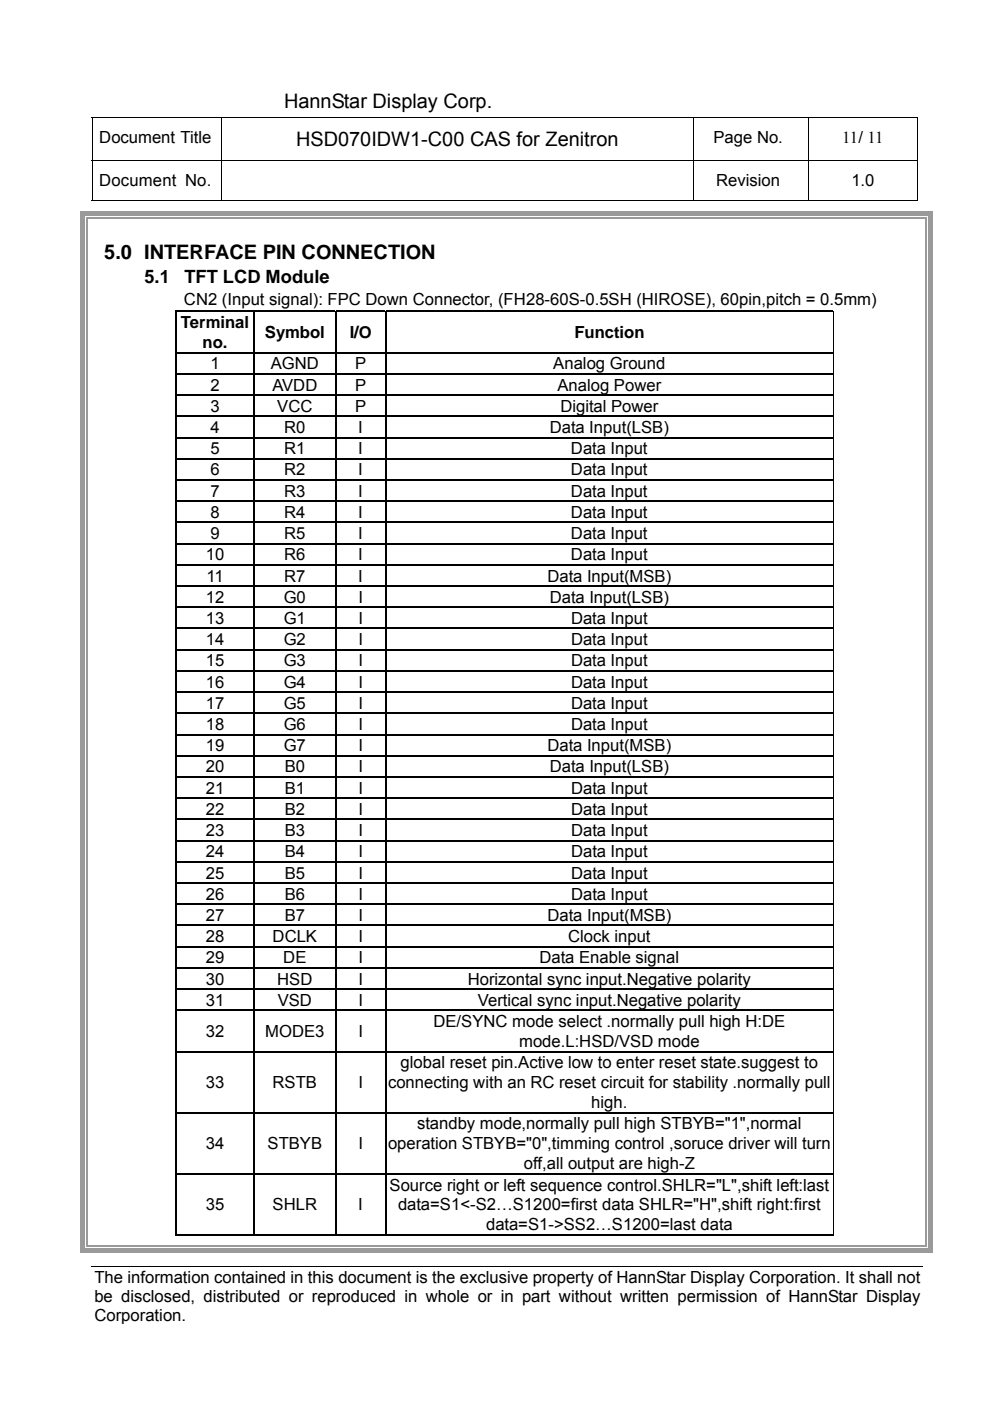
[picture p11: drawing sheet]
<svg xmlns="http://www.w3.org/2000/svg" width="210mm" height="297mm" viewBox="0 0 210 297" stroke-linecap="round" stroke-linejoin="round" font-family="sans-serif">
<defs><g id="words">
<g font-size="4.2">
<text x="60.2" y="22.8">HannStar Display Corp.</text>
<text x="62.8" y="30.9">HSD070IDW1-C00 CAS for Zenitron</text>
<text x="22.1" y="55">5.0 INTERFACE PIN CONNECTION</text>
</g>
<g font-size="3.9">
<text x="30.6" y="59.9">5.1</text>
<text x="39.1" y="59.9">TFT LCD Module</text>
</g>
<g font-size="3.5">
<text x="21.1" y="30.3">Document Title</text>
<text x="151.3" y="30.3">Page No.</text>
<text x="178.6" y="30.3">11/ 11</text>
<text x="21.1" y="39.5">Document No.</text>
<text x="151.8" y="39.5">Revision</text>
<text x="180.5" y="39.5">1.0</text>
<text x="39" y="64.8">CN2 (Input signal): FPC Down Connector, (FH28-60S-0.5SH (HIROSE), 60pin,pitch = 0.5mm)</text>
<text x="38.4" y="69.6">Terminal</text>
<text x="56.2" y="71.7">Symbol</text>
<text x="74.1" y="71.7">I/O</text>
<text x="121.8" y="71.7">Function</text>
<text x="42.9" y="73.8">no.</text>
<text x="44.6" y="78.3">1</text>
<text x="44.6" y="82.8">2</text>
<text x="57.4" y="78.3">AGND</text>
<text x="57.7" y="82.8">AVDD</text>
<text x="75.3" y="82.8">P</text>
<text x="75.3" y="78.3">P</text>
<text x="117.3" y="78.3">Analog Ground</text>
<text x="118.2" y="82.8">Analog Power</text>
<text x="44.6" y="87.3">3</text>
<text x="58.8" y="87.3">VCC</text>
<text x="75.3" y="87.3">P</text>
<text x="118.8" y="87.3">Digital Power</text>
<text x="44.6" y="91.8">4</text>
<text x="60.3" y="91.8">R0</text>
<text x="76" y="91.8">I</text>
<text x="116.6" y="91.8">Data Input(LSB)</text>
<text x="44.6" y="96.3">5</text>
<text x="44.6" y="100.8">6</text>
<text x="60.3" y="96.3">R1</text>
<text x="60.3" y="100.8">R2</text>
<text x="76" y="96.3">I</text>
<text x="76" y="100.8">I</text>
<text x="121.1" y="96.3">Data Input</text>
<text x="121.1" y="100.8">Data Input</text>
<text x="44.6" y="105.3">7</text>
<text x="60.3" y="105.3">R3</text>
<text x="76" y="105.3">I</text>
<text x="121.1" y="105.3">Data Input</text>
<text x="44.6" y="109.8">8</text>
<text x="60.3" y="109.8">R4</text>
<text x="76" y="109.8">I</text>
<text x="121.1" y="109.8">Data Input</text>
<text x="43.6" y="118.8">10</text>
<text x="44.6" y="114.3">9</text>
<text x="60.3" y="118.8">R6</text>
<text x="60.3" y="114.3">R5</text>
<text x="76" y="118.8">I</text>
<text x="76" y="114.3">I</text>
<text x="121.1" y="118.8">Data Input</text>
<text x="121.1" y="114.3">Data Input</text>
<text x="43.8" y="123.3">11</text>
<text x="60.3" y="123.3">R7</text>
<text x="76" y="123.3">I</text>
<text x="116.1" y="123.3">Data Input(MSB)</text>
<text x="43.6" y="127.8">12</text>
<text x="60.1" y="127.8">G0</text>
<text x="76" y="127.8">I</text>
<text x="116.6" y="127.8">Data Input(LSB)</text>
<text x="43.6" y="132.3">13</text>
<text x="43.6" y="136.8">14</text>
<text x="60.1" y="132.3">G1</text>
<text x="60.1" y="136.8">G2</text>
<text x="76" y="132.3">I</text>
<text x="76" y="136.8">I</text>
<text x="121.1" y="132.3">Data Input</text>
<text x="121.1" y="136.8">Data Input</text>
<text x="43.6" y="141.3">15</text>
<text x="60.1" y="141.3">G3</text>
<text x="76" y="141.3">I</text>
<text x="121.1" y="141.3">Data Input</text>
<text x="43.6" y="145.8">16</text>
<text x="60.1" y="145.8">G4</text>
<text x="76" y="145.8">I</text>
<text x="121.1" y="145.8">Data Input</text>
<text x="43.6" y="150.3">17</text>
<text x="43.6" y="154.8">18</text>
<text x="60.1" y="150.3">G5</text>
<text x="60.1" y="154.8">G6</text>
<text x="76" y="150.3">I</text>
<text x="76" y="154.8">I</text>
<text x="121.1" y="150.3">Data Input</text>
<text x="121.1" y="154.8">Data Input</text>
<text x="43.6" y="159.3">19</text>
<text x="60.1" y="159.3">G7</text>
<text x="76" y="159.3">I</text>
<text x="116.1" y="159.3">Data Input(MSB)</text>
<text x="43.6" y="163.8">20</text>
<text x="60.4" y="163.8">B0</text>
<text x="76" y="163.8">I</text>
<text x="116.6" y="163.8">Data Input(LSB)</text>
<text x="43.6" y="168.3">21</text>
<text x="43.6" y="172.8">22</text>
<text x="60.4" y="168.3">B1</text>
<text x="60.4" y="172.8">B2</text>
<text x="76" y="168.3">I</text>
<text x="76" y="172.8">I</text>
<text x="121.1" y="168.3">Data Input</text>
<text x="121.1" y="172.8">Data Input</text>
<text x="43.6" y="177.3">23</text>
<text x="60.4" y="177.3">B3</text>
<text x="76" y="177.3">I</text>
<text x="121.1" y="177.3">Data Input</text>
<text x="43.6" y="181.8">24</text>
<text x="60.4" y="181.8">B4</text>
<text x="76" y="181.8">I</text>
<text x="121.1" y="181.8">Data Input</text>
<text x="43.6" y="186.3">25</text>
<text x="43.6" y="190.8">26</text>
<text x="60.4" y="186.3">B5</text>
<text x="60.4" y="190.8">B6</text>
<text x="76" y="186.3">I</text>
<text x="76" y="190.8">I</text>
<text x="121.1" y="186.3">Data Input</text>
<text x="121.1" y="190.8">Data Input</text>
<text x="43.6" y="195.3">27</text>
<text x="60.4" y="195.3">B7</text>
<text x="76" y="195.3">I</text>
<text x="116.1" y="195.3">Data Input(MSB)</text>
<text x="43.6" y="199.7">28</text>
<text x="57.8" y="199.7">DCLK</text>
<text x="76" y="199.7">I</text>
<text x="120.5" y="199.7">Clock input</text>
<text x="43.6" y="204.3">29</text>
<text x="43.6" y="208.7">30</text>
<text x="58.8" y="208.7">HSD</text>
<text x="60.1" y="204.3">DE</text>
<text x="76" y="208.7">I</text>
<text x="76" y="204.3">I</text>
<text x="99.2" y="208.7">Horizontal sync input.Negative polarity</text>
<text x="114.4" y="204.3">Data Enable signal</text>
<text x="43.6" y="213.3">31</text>
<text x="58.9" y="213.3">VSD</text>
<text x="76" y="213.3">I</text>
<text x="101.3" y="213.3">Vertical sync input.Negative polarity</text>
<text x="43.6" y="219.9">32</text>
<text x="56.2" y="219.9">MODE3</text>
<text x="76" y="219.9">I</text>
<text x="91.9" y="217.7">DE/SYNC mode select .normally pull high H:DE</text>
<text x="110.1" y="222">mode.L:HSD/VSD mode</text>
<text x="84.9" y="226.5">global reset pin.Active low to enter reset state.suggest to</text>
<text x="43.6" y="230.7">33</text>
<text x="57.8" y="230.7">RSTB</text>
<text x="76" y="230.7">I</text>
<text x="82.3" y="230.7">connecting with an RC reset circuit for stability .normally pull</text>
<text x="88.5" y="239.4">standby mode,normally pull high STBYB=&quot;1&quot;,normal</text>
<text x="125.4" y="234.9">high.</text>
<text x="43.6" y="243.7">34</text>
<text x="56.7" y="243.7">STBYB</text>
<text x="76" y="243.7">I</text>
<text x="82.3" y="243.7">operation STBYB=&quot;0&quot;,timming control ,soruce driver will turn</text>
<text x="111.1" y="247.9">off,all output are high-Z</text>
<text x="43.6" y="256.6">35</text>
<text x="57.8" y="256.6">SHLR</text>
<text x="76" y="256.6">I</text>
<text x="82.6" y="252.4">Source right or left sequence control.SHLR=&quot;L&quot;,shift left:last</text>
<text x="84.4" y="256.6">data=S1&lt;-S2…S1200=first data SHLR=&quot;H&quot;,shift right:first</text>
<text x="103.1" y="260.9">data=S1-&gt;SS2…S1200=last data</text>
<text x="20" y="272">The information contained in this document is the exclusive property of HannStar Display Corporation. It shall not</text>
<text x="20" y="276">be disclosed, distributed or reproduced in whole or in part without written permission of HannStar Display</text>
<text x="20" y="280.1">Corporation.</text>
</g>
</g></defs>
<g fill="none" stroke="#000" stroke-width=".21">
<path d="M19.4 24.8h175.3M19.4 34.1h175.3M19.5 24.9v9.1M19.5 34.2v8.4M46.9 24.9v9.1M46.9 34.2v8.4M147 24.9v9.1M147 34.2v8.4M171.3 24.9v9.1M171.3 34.2v8.4M194.6 24.9v9.1M194.6 34.2v8.4"/>
<path d="M19.4 42.5h27.4M47 42.5h99.9M147.1 42.5h24.2M171.4 42.5h23.1M19.5 268.6h176.2"/>
</g>
<path d="M194.5 42.5h.2v.1h-.2z" fill="#000"/>
<g fill="#fff">
<path d="M19.5 268.7l.1 12.3z"/>
<path d="M19.5 280.9l176.1 .1z"/>
<path d="M195.6 268.7l.1 12.3z"/>
<path d="M195.6 280.9l.1 .1z"/>
</g>
<g fill="#000">
<path d="M37.2 65.9h.2v.3h-.2zM37.2 74.7h.2v.2h-.2zM37.2 79.1h.2v.3h-.2zM53.7 65.9h.3v.3h-.3zM53.7 74.7h.3v.2h-.3zM53.7 79.1h.3v.3h-.3zM71.1 65.9h.2v.3h-.2zM71.1 74.7h.2v.2h-.2zM71.1 79.1h.2v.3h-.2zM81.6 65.9h.3v.3h-.3zM81.6 74.7h.3v.2h-.3zM81.6 79.1h.3v.3h-.3z"/>
<path d="M176.6 65.9h.1v.3h-.1zM176.6 74.7h.1v.2h-.1zM176.6 79.1h.1v.3h-.1zM37.2 83.7h.2v.2h-.2zM37.2 88.1h.2v.3h-.2zM37.2 92.6h.2v.3h-.2zM37.2 97.1h.2v.3h-.2zM53.7 83.7h.3v.2h-.3zM53.7 88.1h.3v.3h-.3zM53.7 92.6h.3v.3h-.3zM53.7 97.1h.3v.3h-.3zM71.1 83.7h.2v.2h-.2z"/>
<path d="M71.1 88.1h.2v.3h-.2zM71.1 92.6h.2v.3h-.2zM71.1 97.1h.2v.3h-.2zM81.6 83.7h.3v.2h-.3zM81.6 88.1h.3v.3h-.3zM81.6 92.6h.3v.3h-.3zM81.6 97.1h.3v.3h-.3zM176.6 83.7h.1v.2h-.1zM176.6 88.1h.1v.3h-.1zM176.6 92.6h.1v.3h-.1zM176.6 97.1h.1v.3h-.1zM37.2 101.6h.2v.3h-.2z"/>
<path d="M37.2 106.1h.2v.3h-.2zM37.2 110.6h.2v.3h-.2zM37.2 115.1h.2v.3h-.2zM37.2 119.6h.2v.3h-.2zM53.7 101.6h.3v.3h-.3zM53.7 106.1h.3v.3h-.3zM53.7 110.6h.3v.3h-.3zM53.7 115.1h.3v.3h-.3zM53.7 119.6h.3v.3h-.3zM71.1 101.6h.2v.3h-.2zM71.1 106.1h.2v.3h-.2zM71.1 110.6h.2v.3h-.2z"/>
<path d="M71.1 115.1h.2v.3h-.2zM71.1 119.6h.2v.3h-.2zM81.6 101.6h.3v.3h-.3zM81.6 106.1h.3v.3h-.3zM81.6 110.6h.3v.3h-.3zM81.6 115.1h.3v.3h-.3zM81.6 119.6h.3v.3h-.3zM176.6 101.6h.1v.3h-.1zM176.6 106.1h.1v.3h-.1zM176.6 110.6h.1v.3h-.1zM176.6 115.1h.1v.3h-.1zM176.6 119.6h.1v.3h-.1z"/>
<path d="M37.2 124.1h.2v.3h-.2zM37.2 128.6h.2v.3h-.2zM37.2 133.1h.2v.3h-.2zM37.2 137.6h.2v.3h-.2zM53.7 124.1h.3v.3h-.3zM53.7 128.6h.3v.3h-.3zM53.7 133.1h.3v.3h-.3zM53.7 137.6h.3v.3h-.3zM71.1 124.1h.2v.3h-.2zM71.1 128.6h.2v.3h-.2zM71.1 133.1h.2v.3h-.2zM71.1 137.6h.2v.3h-.2z"/>
<path d="M81.6 124.1h.3v.3h-.3zM81.6 128.6h.3v.3h-.3zM81.6 133.1h.3v.3h-.3zM81.6 137.6h.3v.3h-.3zM176.6 124.1h.1v.3h-.1zM176.6 128.6h.1v.3h-.1zM176.6 133.1h.1v.3h-.1zM176.6 137.6h.1v.3h-.1zM37.2 142.1h.2v.3h-.2zM37.2 146.6h.2v.3h-.2zM37.2 151.1h.2v.3h-.2zM37.2 155.6h.2v.3h-.2z"/>
<path d="M53.7 142.1h.3v.3h-.3zM53.7 146.6h.3v.3h-.3zM53.7 151.1h.3v.3h-.3zM53.7 155.6h.3v.3h-.3zM71.1 142.1h.2v.3h-.2zM71.1 146.6h.2v.3h-.2zM71.1 151.1h.2v.3h-.2zM71.1 155.6h.2v.3h-.2zM81.6 142.1h.3v.3h-.3zM81.6 146.6h.3v.3h-.3zM81.6 151.1h.3v.3h-.3zM81.6 155.6h.3v.3h-.3z"/>
<path d="M176.6 142.1h.1v.3h-.1zM176.6 146.6h.1v.3h-.1zM176.6 151.1h.1v.3h-.1zM176.6 155.6h.1v.3h-.1zM37.2 160.1h.2v.3h-.2zM37.2 164.6h.2v.3h-.2zM37.2 169.1h.2v.3h-.2zM37.2 173.6h.2v.3h-.2zM37.2 178.1h.2v.3h-.2zM53.7 160.1h.3v.3h-.3zM53.7 164.6h.3v.3h-.3zM53.7 169.1h.3v.3h-.3z"/>
<path d="M53.7 173.6h.3v.3h-.3zM53.7 178.1h.3v.3h-.3zM71.1 160.1h.2v.3h-.2zM71.1 164.6h.2v.3h-.2zM71.1 169.1h.2v.3h-.2zM71.1 173.6h.2v.3h-.2zM71.1 178.1h.2v.3h-.2zM81.6 160.1h.3v.3h-.3zM81.6 164.6h.3v.3h-.3zM81.6 169.1h.3v.3h-.3zM81.6 173.6h.3v.3h-.3zM81.6 178.1h.3v.3h-.3z"/>
<path d="M176.6 160.1h.1v.3h-.1zM176.6 164.6h.1v.3h-.1zM176.6 169.1h.1v.3h-.1zM176.6 173.6h.1v.3h-.1zM176.6 178.1h.1v.3h-.1zM37.2 182.6h.2v.3h-.2zM37.2 187.1h.2v.3h-.2zM37.2 191.6h.2v.3h-.2zM37.2 196.1h.2v.3h-.2zM53.7 182.6h.3v.3h-.3zM53.7 187.1h.3v.3h-.3zM53.7 191.6h.3v.3h-.3z"/>
<path d="M53.7 196.1h.3v.3h-.3zM71.1 182.6h.2v.3h-.2zM71.1 187.1h.2v.3h-.2zM71.1 191.6h.2v.3h-.2zM71.1 196.1h.2v.3h-.2zM81.6 182.6h.3v.3h-.3zM81.6 187.1h.3v.3h-.3zM81.6 191.6h.3v.3h-.3zM81.6 196.1h.3v.3h-.3zM176.6 182.6h.1v.3h-.1zM176.6 187.1h.1v.3h-.1zM176.6 191.6h.1v.3h-.1z"/>
<path d="M176.6 196.1h.1v.3h-.1zM37.2 200.6h.2v.3h-.2zM37.2 205.1h.2v.3h-.2zM37.2 209.6h.2v.3h-.2zM37.2 214.1h.2v.3h-.2zM53.7 200.6h.3v.3h-.3zM53.7 205.1h.3v.3h-.3zM53.7 209.6h.3v.3h-.3zM53.7 214.1h.3v.3h-.3zM71.1 200.6h.2v.3h-.2zM71.1 205.1h.2v.3h-.2zM71.1 209.6h.2v.3h-.2z"/>
<path d="M71.1 214.1h.2v.3h-.2zM81.6 200.6h.3v.3h-.3zM81.6 205.1h.3v.3h-.3zM81.6 209.6h.3v.3h-.3zM81.6 214.1h.3v.3h-.3zM176.6 200.6h.1v.3h-.1zM176.6 205.1h.1v.3h-.1zM176.6 209.6h.1v.3h-.1zM176.6 214.1h.1v.3h-.1zM37.2 222.8h.2v.3h-.2zM37.2 235.8h.2v.3h-.2zM53.7 222.8h.3v.3h-.3z"/>
<path d="M53.7 235.8h.3v.3h-.3zM71.1 222.8h.2v.3h-.2zM71.1 235.8h.2v.3h-.2zM81.6 222.8h.3v.3h-.3zM81.6 235.8h.3v.3h-.3zM176.6 222.8h.1v.3h-.1zM176.6 235.8h.1v.3h-.1zM37.2 248.8h.2v.2h-.2zM53.7 248.8h.3v.2h-.3zM71.1 248.8h.2v.2h-.2zM81.6 248.8h.3v.2h-.3zM176.6 248.8h.1v.2h-.1z"/>
</g>
<g fill="none" stroke="#000" stroke-width=".25">
<path d="M37.2 66h16.5M37.3 66.2v8.5M37.3 74.9v4.2M37.3 79.4v4.3M37.4 74.8h16.3M37.4 79.3h16.3M53.9 66.2v8.5M53.9 74.9v4.2M53.9 79.4v4.3M54 66h17.1M54 74.8h17.1M54 79.3h17.1"/>
<path d="M71.2 66.2v8.5M71.2 74.9v4.2M71.2 79.4v4.3M71.3 66h10.3M71.3 74.8h10.3M71.3 79.3h10.3M81.8 66.2v8.5M81.8 74.9v4.2M81.8 79.4v4.3M81.9 66h94.7M81.9 74.8h94.7M81.9 79.3h94.7"/>
<path d="M37.3 83.9v4.2M37.3 88.4v4.2M37.3 92.9v4.2M37.3 97.4v4.2M37.4 83.8h16.3M37.4 88.3h16.3M37.4 92.8h16.3M37.4 97.3h16.3M53.9 83.9v4.2M53.9 88.4v4.2M53.9 92.9v4.2M53.9 97.4v4.2"/>
<path d="M54 83.8h17.1M54 88.3h17.1M54 92.8h17.1M54 97.3h17.1M71.2 83.9v4.2M71.2 88.4v4.2M71.2 92.9v4.2M71.2 97.4v4.2M71.3 83.8h10.3M71.3 88.3h10.3M71.3 92.8h10.3M71.3 97.3h10.3"/>
<path d="M81.8 83.9v4.2M81.8 88.4v4.2M81.8 92.9v4.2M81.8 97.4v4.2M81.9 83.8h94.7M81.9 88.3h94.7M81.9 92.8h94.7M81.9 97.3h94.7M37.3 101.9v4.2M37.3 106.4v4.2M37.3 110.9v4.2M37.3 115.4v4.2"/>
<path d="M37.3 119.9v4.2M37.4 101.8h16.3M37.4 106.3h16.3M37.4 110.8h16.3M37.4 115.3h16.3M37.4 119.8h16.3M53.9 101.9v4.2M53.9 106.4v4.2M53.9 110.9v4.2M53.9 115.4v4.2M53.9 119.9v4.2M54 101.8h17.1"/>
<path d="M54 106.3h17.1M54 110.8h17.1M54 115.3h17.1M54 119.8h17.1M71.2 101.9v4.2M71.2 106.4v4.2M71.2 110.9v4.2M71.2 115.4v4.2M71.2 119.9v4.2M71.3 101.8h10.3M71.3 106.3h10.3M71.3 110.8h10.3"/>
<path d="M71.3 115.3h10.3M71.3 119.8h10.3M81.8 101.9v4.2M81.8 106.4v4.2M81.8 110.9v4.2M81.8 115.4v4.2M81.8 119.9v4.2M81.9 101.8h94.7M81.9 106.3h94.7M81.9 110.8h94.7M81.9 115.3h94.7M81.9 119.8h94.7"/>
<path d="M37.3 124.4v4.2M37.3 128.9v4.2M37.3 133.4v4.2M37.3 137.9v4.2M37.4 124.2h16.3M37.4 128.8h16.3M37.4 133.2h16.3M37.4 137.8h16.3M53.9 124.4v4.2M53.9 128.9v4.2M53.9 133.4v4.2M53.9 137.9v4.2"/>
<path d="M54 124.2h17.1M54 128.8h17.1M54 133.2h17.1M54 137.8h17.1M71.2 124.4v4.2M71.2 128.9v4.2M71.2 133.4v4.2M71.2 137.9v4.2M71.3 124.2h10.3M71.3 128.8h10.3M71.3 133.2h10.3M71.3 137.8h10.3"/>
<path d="M81.8 124.4v4.2M81.8 128.9v4.2M81.8 133.4v4.2M81.8 137.9v4.2M81.9 124.2h94.7M81.9 128.8h94.7M81.9 133.2h94.7M81.9 137.8h94.7M37.3 142.4v4.2M37.3 146.9v4.2M37.3 151.4v4.2M37.3 155.9v4.2"/>
<path d="M37.4 142.2h16.3M37.4 146.7h16.3M37.4 151.2h16.3M37.4 155.7h16.3M53.9 142.4v4.2M53.9 146.9v4.2M53.9 151.4v4.2M53.9 155.9v4.2M54 142.2h17.1M54 146.7h17.1M54 151.2h17.1M54 155.7h17.1"/>
<path d="M71.2 142.4v4.2M71.2 146.9v4.2M71.2 151.4v4.2M71.2 155.9v4.2M71.3 142.2h10.3M71.3 146.7h10.3M71.3 151.2h10.3M71.3 155.7h10.3M81.8 142.4v4.2M81.8 146.9v4.2M81.8 151.4v4.2M81.8 155.9v4.2"/>
<path d="M81.9 142.2h94.7M81.9 146.7h94.7M81.9 151.2h94.7M81.9 155.7h94.7M37.3 160.4v4.2M37.3 164.9v4.2M37.3 169.4v4.2M37.3 173.9v4.2M37.3 178.4v4.2M37.4 160.2h16.3M37.4 164.7h16.3M37.4 169.2h16.3"/>
<path d="M37.4 173.7h16.3M37.4 178.2h16.3M53.9 160.4v4.2M53.9 164.9v4.2M53.9 169.4v4.2M53.9 173.9v4.2M53.9 178.4v4.2M54 160.2h17.1M54 164.7h17.1M54 169.2h17.1M54 173.7h17.1M54 178.2h17.1"/>
<path d="M71.2 160.4v4.2M71.2 164.9v4.2M71.2 169.4v4.2M71.2 173.9v4.2M71.2 178.4v4.2M71.3 160.2h10.3M71.3 164.7h10.3M71.3 169.2h10.3M71.3 173.7h10.3M71.3 178.2h10.3M81.8 160.4v4.2M81.8 164.9v4.2"/>
<path d="M81.8 169.4v4.2M81.8 173.9v4.2M81.8 178.4v4.2M81.9 160.2h94.7M81.9 164.7h94.7M81.9 169.2h94.7M81.9 173.7h94.7M81.9 178.2h94.7M37.3 182.9v4.2M37.3 187.4v4.2M37.3 191.9v4.2M37.3 196.4v4.2"/>
<path d="M37.4 182.7h16.3M37.4 187.2h16.3M37.4 191.7h16.3M37.4 196.2h16.3M53.9 182.9v4.2M53.9 187.4v4.2M53.9 191.9v4.2M53.9 196.4v4.2M54 182.7h17.1M54 187.2h17.1M54 191.7h17.1M54 196.2h17.1"/>
<path d="M71.2 182.9v4.2M71.2 187.4v4.2M71.2 191.9v4.2M71.2 196.4v4.2M71.3 182.7h10.3M71.3 187.2h10.3M71.3 191.7h10.3M71.3 196.2h10.3M81.8 182.9v4.2M81.8 187.4v4.2M81.8 191.9v4.2M81.8 196.4v4.2"/>
<path d="M81.9 182.7h94.7M81.9 187.2h94.7M81.9 191.7h94.7M81.9 196.2h94.7M37.3 200.9v4.2M37.3 205.4v4.2M37.3 209.9v4.2M37.3 214.4v8.4M37.4 200.7h16.3M37.4 205.2h16.3M37.4 209.7h16.3M37.4 214.2h16.3"/>
<path d="M53.9 200.9v4.2M53.9 205.4v4.2M53.9 209.9v4.2M53.9 214.4v8.4M54 200.7h17.1M54 205.2h17.1M54 209.7h17.1M54 214.2h17.1M71.2 200.9v4.2M71.2 205.4v4.2M71.2 209.9v4.2M71.2 214.4v8.4"/>
<path d="M71.3 200.7h10.3M71.3 205.2h10.3M71.3 209.7h10.3M71.3 214.2h10.3M81.8 200.9v4.2M81.8 205.4v4.2M81.8 209.9v4.2M81.8 214.4v8.4M81.9 200.7h94.7M81.9 205.2h94.7M81.9 209.7h94.7M81.9 214.2h94.7"/>
<path d="M37.3 223.1v12.7M37.3 236.1v12.7M37.4 222.9h16.3M37.4 235.9h16.3M53.9 223.1v12.7M53.9 236.1v12.7M54 222.9h17.1M54 235.9h17.1M71.2 223.1v12.7M71.2 236.1v12.7M71.3 222.9h10.3M71.3 235.9h10.3"/>
<path d="M81.8 223.1v12.7M81.8 236.1v12.7M81.9 222.9h94.7M81.9 235.9h94.7M37.3 249v13M37.4 248.9h16.3M53.9 249v13M54 248.9h17.1M71.2 249v13M71.3 248.9h10.3M81.8 249v13M81.9 248.9h94.7"/>
<path d="M37.2 261.8h16.5M54 261.8h17.1M71.3 261.8h10.3M81.9 261.8h94.7"/>
</g>
<g fill="none" stroke="#000" stroke-width=".21">
<path d="M176.6 66.2v8.5M176.6 74.9v4.2M176.6 79.4v4.3M176.6 83.9v4.2M176.6 88.4v4.2M176.6 92.9v4.2M176.6 97.4v4.2M176.6 101.9v4.2M176.6 106.4v4.2M176.6 110.9v4.2M176.6 115.4v4.2M176.6 119.9v4.2"/>
<path d="M176.6 124.4v4.2M176.6 128.9v4.2M176.6 133.4v4.2M176.6 137.9v4.2M176.6 142.4v4.2M176.6 146.9v4.2M176.6 151.4v4.2M176.6 155.9v4.2M176.6 160.4v4.2M176.6 164.9v4.2M176.6 169.4v4.2M176.6 173.9v4.2"/>
<path d="M176.6 178.4v4.2M176.6 182.9v4.2M176.6 187.4v4.2M176.6 191.9v4.2M176.6 196.4v4.2M176.6 200.9v4.2M176.6 205.4v4.2M176.6 209.9v4.2M176.6 214.4v8.4M176.6 223.1v12.7M176.6 236.1v12.7M176.6 249v13"/>
</g>
<g fill="#9a9a9a">
<path d="M17 44.8h1.1v1.5h-1.1z"/>
<path d="M17 44.8h1.6v1h-1.6z"/>
</g>
<g fill="#fff">
<path d="M18.1 45.8h.2v.5h-.2z"/>
<path d="M18.1 45.8h.5v.3h-.5z"/>
</g>
<g fill="#9a9a9a">
<path d="M18.3 46.1h.3v.2h-.3z"/>
<path d="M18.6 44.8h177.6v1h-177.6z"/>
</g>
<path d="M18.6 45.8h177.6v.3h-177.6z" fill="#fff"/>
<path d="M18.6 46.2h177.6" fill="none" stroke="#9a9a9a" stroke-width=".25"/>
<g fill="#9a9a9a">
<path d="M196.7 44.8h1v1.5h-1z"/>
<path d="M196.2 44.8h1.5v1h-1.5z"/>
</g>
<g fill="#fff">
<path d="M196.4 45.8h.3v.5h-.3z"/>
<path d="M196.2 45.8h.5v.3h-.5z"/>
</g>
<g fill="#9a9a9a">
<path d="M196.2 46.1h.2v.2h-.2z"/>
<path d="M17 46.3h1.1v217.7h-1.1z"/>
</g>
<path d="M18.1 46.3h.2v217.7h-.2z" fill="#fff"/>
<path d="M18.5 46.3v217.7" fill="none" stroke="#9a9a9a" stroke-width=".25"/>
<path d="M196.7 46.3h1v217.7h-1z" fill="#9a9a9a"/>
<path d="M196.4 46.3h.3v217.7h-.3z" fill="#fff"/>
<path d="M196.3 46.3v217.7" fill="none" stroke="#9a9a9a" stroke-width=".25"/>
<g fill="#9a9a9a">
<path d="M17 264h1.1v1.6h-1.1z"/>
<path d="M17 264.5h1.6v1.1h-1.6z"/>
</g>
<g fill="#fff">
<path d="M18.1 264h.2v.5h-.2z"/>
<path d="M18.1 264.3h.5v.2h-.5z"/>
</g>
<g fill="#9a9a9a">
<path d="M18.3 264h.3v.3h-.3z"/>
<path d="M18.6 264.5h177.6v1.1h-177.6z"/>
</g>
<path d="M18.6 264.3h177.6v.2h-177.6z" fill="#fff"/>
<path d="M18.6 264.1h177.6" fill="none" stroke="#9a9a9a" stroke-width=".25"/>
<g fill="#9a9a9a">
<path d="M196.7 264h1v1.6h-1z"/>
<path d="M196.2 264.5h1.5v1.1h-1.5z"/>
</g>
<g fill="#fff">
<path d="M196.4 264h.3v.5h-.3z"/>
<path d="M196.2 264.3h.5v.2h-.5z"/>
</g>
<path d="M196.2 264h.2v.3h-.2z" fill="#9a9a9a"/>
<use href="#words"/>
</svg>
